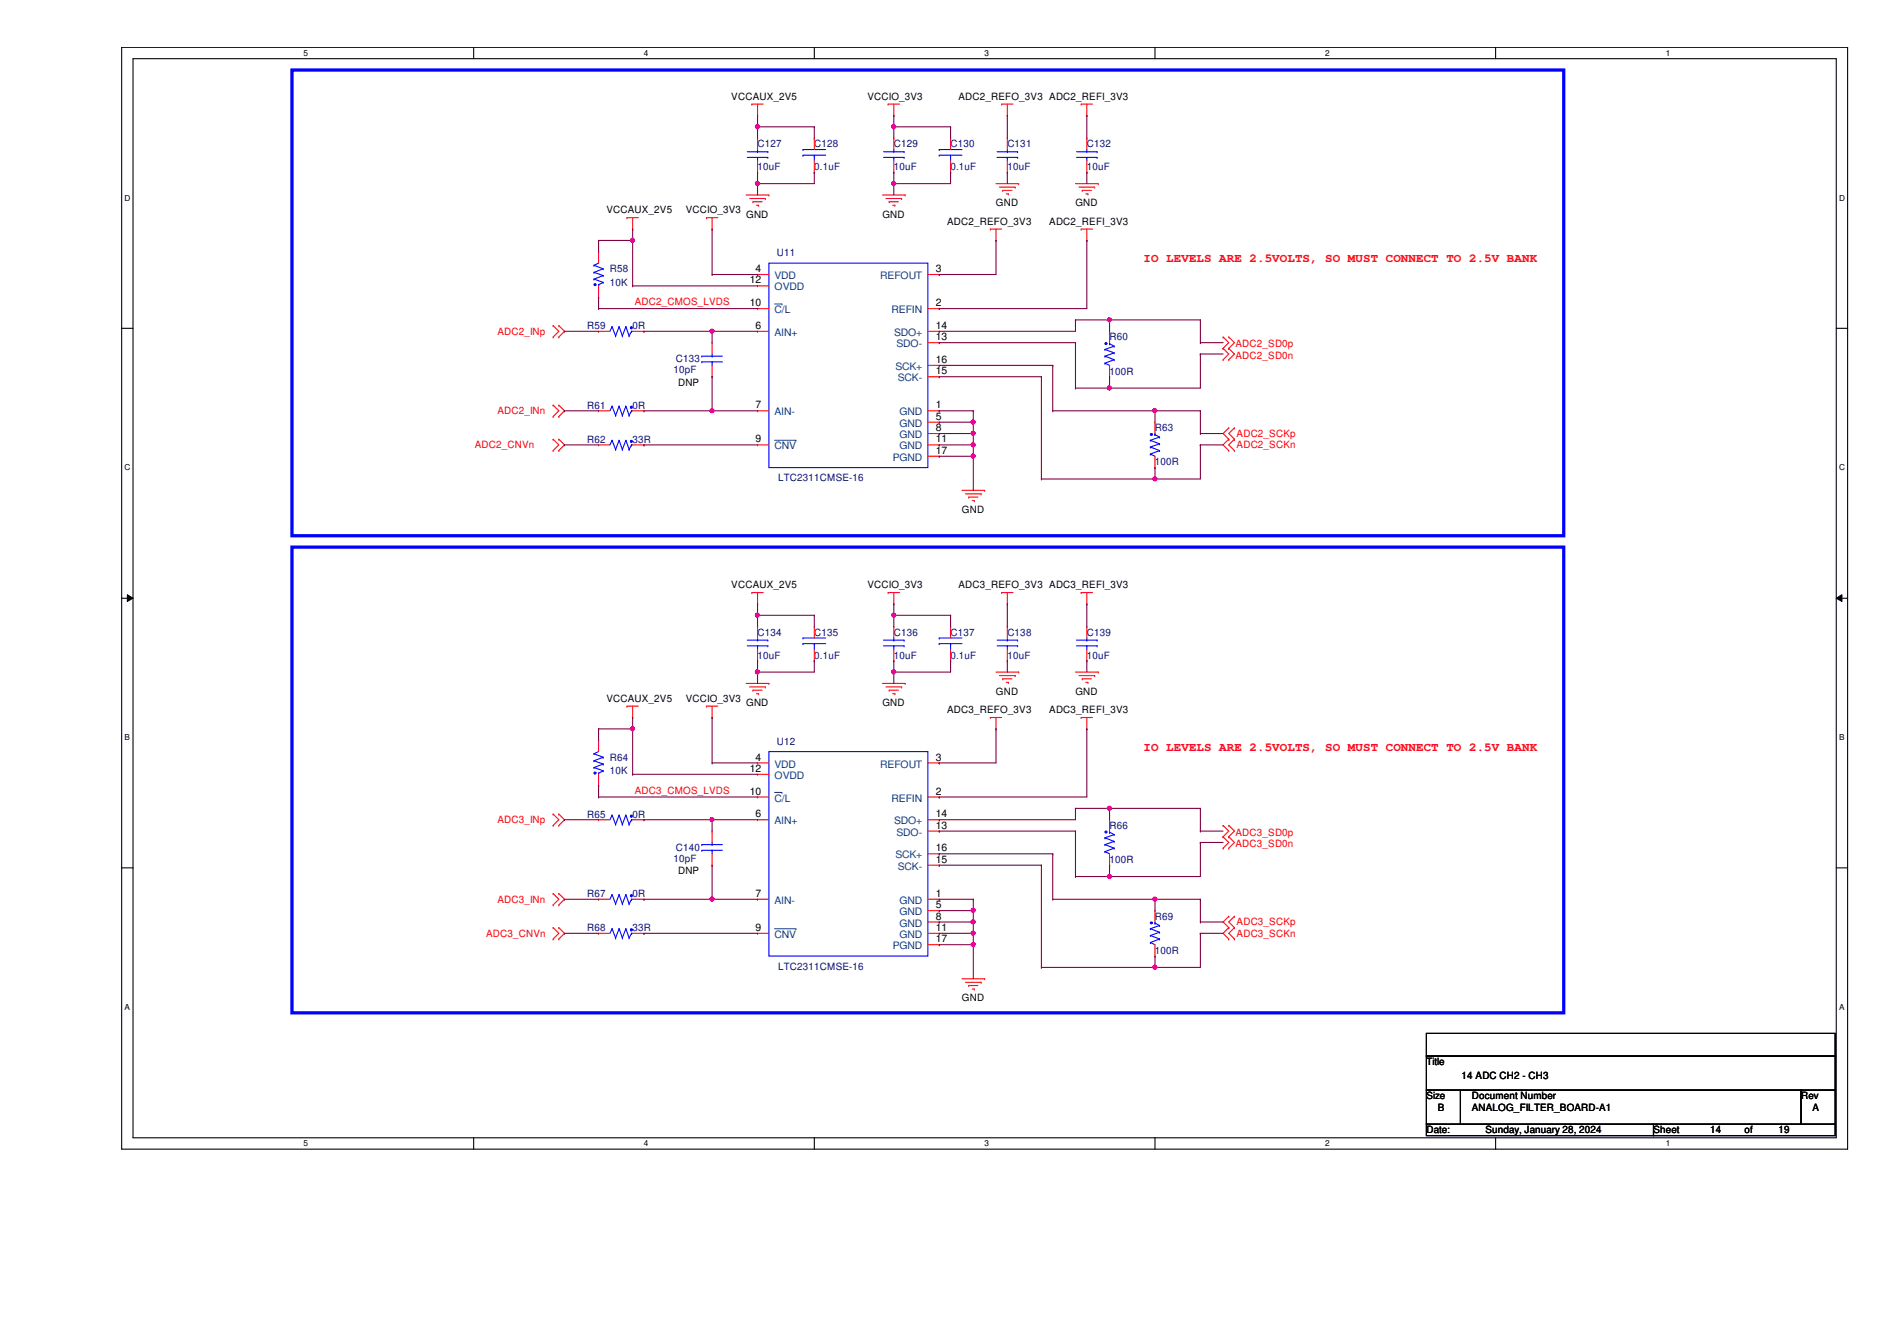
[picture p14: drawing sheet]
<svg xmlns="http://www.w3.org/2000/svg" width="297mm" height="210mm" viewBox="0 0 297 210" stroke-linecap="round" stroke-linejoin="round" font-family="sans-serif">
<defs><g id="words">
<g font-size="1.9" fill="#f00">
<text x="179.1" y="41">IO LEVELS ARE 2.5VOLTS, SO MUST CONNECT TO 2.5V BANK</text>
<text x="179.1" y="117.5">IO LEVELS ARE 2.5VOLTS, SO MUST CONNECT TO 2.5V BANK</text>
</g>
<g font-size="1.6">
<text x="114.5" y="15.6">VCCAUX_2V5</text>
<text x="135.8" y="15.6">VCCIO_3V3</text>
<text x="150.1" y="15.6">ADC2_REFO_3V3 ADC2_REFI_3V3</text>
<text x="95" y="33.4">VCCAUX_2V5</text>
<text x="107.4" y="33.4">VCCIO_3V3</text>
<text x="116.8" y="34.1">GND</text>
<text x="138.2" y="34.1">GND</text>
<text x="148.3" y="35.2">ADC2_REFO_3V3</text>
<text x="156" y="32.3">GND</text>
<text x="164.3" y="35.2">ADC2_REFI_3V3</text>
<text x="168.4" y="32.3">GND</text>
<text x="117.4" y="47.9">10</text>
<text x="117.4" y="44.4">12</text>
<text x="118.3" y="42.6">4</text>
<text x="146.5" y="47.9">2</text>
<text x="146.5" y="42.6">3</text>
<text x="118.3" y="51.5">6</text>
<text x="146.5" y="53.3">13</text>
<text x="146.5" y="51.5">14</text>
<text x="146.5" y="58.6">15</text>
<text x="146.5" y="56.8">16</text>
<text x="106.2" y="60.4">DNP</text>
<text x="118.3" y="63.9">7</text>
<text x="146.5" y="63.9">1</text>
<text x="146.5" y="65.7">5</text>
<text x="118.3" y="69.3">9</text>
<text x="146.5" y="67.5">8</text>
<text x="146.5" y="69.3">11</text>
<text x="146.5" y="71">17</text>
<text x="150.6" y="80.3">GND</text>
<text x="114.5" y="92.1">VCCAUX_2V5</text>
<text x="135.8" y="92.1">VCCIO_3V3</text>
<text x="150.1" y="92.1">ADC3_REFO_3V3 ADC3_REFI_3V3</text>
<text x="95" y="109.9">VCCAUX_2V5</text>
<text x="107.4" y="109.9">VCCIO_3V3</text>
<text x="116.8" y="110.5">GND</text>
<text x="138.2" y="110.5">GND</text>
<text x="148.3" y="111.6">ADC3_REFO_3V3</text>
<text x="156" y="108.8">GND</text>
<text x="164.3" y="111.6">ADC3_REFI_3V3</text>
<text x="168.4" y="108.8">GND</text>
<text x="118.3" y="119">4</text>
<text x="146.5" y="119">3</text>
<text x="117.4" y="124.4">10</text>
<text x="117.4" y="120.8">12</text>
<text x="146.5" y="124.4">2</text>
<text x="118.3" y="127.9">6</text>
<text x="146.5" y="129.7">13</text>
<text x="146.5" y="127.9">14</text>
<text x="106.2" y="136.9">DNP</text>
<text x="146.5" y="135">15</text>
<text x="146.5" y="133.3">16</text>
<text x="118.3" y="140.4">7</text>
<text x="146.5" y="140.4">1</text>
<text x="146.5" y="142.2">5</text>
<text x="146.5" y="143.9">8</text>
<text x="118.3" y="145.7">9</text>
<text x="146.5" y="145.7">11</text>
<text x="146.5" y="147.5">17</text>
<text x="150.6" y="156.8">GND</text>
<text x="223.4" y="166.8">Title</text>
<text x="223.4" y="172.1">Size</text>
<text x="225.1" y="173.9">B</text>
<text x="228.9" y="168.9">14 ADC CH2 - CH3</text>
<text x="230.5" y="173.9">ANALOG_FILTER_BOARD-A1</text>
<text x="230.5" y="172.1">Document Number</text>
<text x="282" y="172.1">Rev</text>
<text x="283.8" y="173.9">A</text>
<text x="223.4" y="177.4">Date:</text>
<text x="232.6" y="177.4">Sunday, January 28, 2024</text>
<text x="258.9" y="177.4">Sheet</text>
<text x="267.8" y="177.4">14</text>
<text x="273.1" y="177.4">of</text>
<text x="278.5" y="177.4">19</text>
</g>
<g font-size="1.6" fill="#000080">
<text x="118.6" y="23.1">C127</text>
<text x="127.5" y="23.1">C128</text>
<text x="140" y="23.1">C129</text>
<text x="148.8" y="23.1">C130</text>
<text x="157.7" y="23.1">C131</text>
<text x="170.2" y="23.1">C132</text>
<text x="118.6" y="26.6">10uF</text>
<text x="127.5" y="26.6">0.1uF</text>
<text x="140" y="26.6">10uF</text>
<text x="148.8" y="26.6">0.1uF</text>
<text x="157.7" y="26.6">10uF</text>
<text x="170.2" y="26.6">10uF</text>
<text x="121.6" y="40.1">U11</text>
<text x="95.5" y="42.6">R58</text>
<text x="95.5" y="44.7">10K</text>
<text x="91.9" y="51.5">R59</text>
<text x="99.1" y="51.5">0R</text>
<text x="173.7" y="53.3">R60</text>
<text x="105.5" y="58.5">10pF</text>
<text x="105.8" y="56.7">C133</text>
<text x="173.7" y="58.6">100R</text>
<text x="91.9" y="64">R61</text>
<text x="99.1" y="64">0R</text>
<text x="91.9" y="69.3">R62</text>
<text x="99.1" y="69.3">33R</text>
<text x="180.8" y="67.5">R63</text>
<text x="121.8" y="75.4">LTC2311CMSE-16</text>
<text x="180.8" y="72.9">100R</text>
<text x="118.6" y="99.5">C134</text>
<text x="127.5" y="99.5">C135</text>
<text x="140" y="99.5">C136</text>
<text x="148.8" y="99.5">C137</text>
<text x="157.7" y="99.5">C138</text>
<text x="170.2" y="99.5">C139</text>
<text x="118.6" y="103.1">10uF</text>
<text x="127.5" y="103.1">0.1uF</text>
<text x="140" y="103.1">10uF</text>
<text x="148.8" y="103.1">0.1uF</text>
<text x="157.7" y="103.1">10uF</text>
<text x="170.2" y="103.1">10uF</text>
<text x="95.5" y="119.1">R64</text>
<text x="121.6" y="116.6">U12</text>
<text x="95.5" y="121.2">10K</text>
<text x="91.9" y="128">R65</text>
<text x="99.1" y="128">0R</text>
<text x="173.7" y="129.8">R66</text>
<text x="105.5" y="134.9">10pF</text>
<text x="105.8" y="133.1">C140</text>
<text x="173.7" y="135.1">100R</text>
<text x="91.9" y="140.4">R67</text>
<text x="99.1" y="140.4">0R</text>
<text x="180.8" y="144">R69</text>
<text x="91.9" y="145.8">R68</text>
<text x="99.1" y="145.8">33R</text>
<text x="180.8" y="149.3">100R</text>
<text x="121.8" y="151.8">LTC2311CMSE-16</text>
</g>
<g font-size="1.6" fill="#f00">
<text x="99.4" y="47.8">ADC2_CMOS_LVDS</text>
<text x="77.9" y="52.4">ADC2_INp</text>
<text x="193.5" y="54.4">ADC2_SD0p</text>
<text x="193.5" y="56.1">ADC2_SD0n</text>
<text x="77.9" y="64.9">ADC2_INn</text>
<text x="74.3" y="70.2">ADC2_CNVn</text>
<text x="193.6" y="68.4">ADC2_SCKp</text>
<text x="193.6" y="70.2">ADC2_SCKn</text>
<text x="99.4" y="124.2">ADC3_CMOS_LVDS</text>
<text x="77.9" y="128.9">ADC3_INp</text>
<text x="193.5" y="130.8">ADC3_SD0p</text>
<text x="193.5" y="132.6">ADC3_SD0n</text>
<text x="77.9" y="141.3">ADC3_INn</text>
<text x="76.1" y="146.6">ADC3_CNVn</text>
<text x="193.6" y="144.9">ADC3_SCKp</text>
<text x="193.6" y="146.6">ADC3_SCKn</text>
</g>
<g font-size="1.6" fill="#004080">
<text x="121.3" y="43.7">VDD</text>
<text x="121.3" y="45.5">OVDD</text>
<text x="137.8" y="43.7">REFOUT</text>
<text x="121.3" y="52.6">AIN+</text>
<text x="121.3" y="49">C/L</text>
<text x="139.6" y="49">REFIN</text>
<text x="140" y="52.6">SDO+</text>
<text x="140.2" y="57.9">SCK+</text>
<text x="140.4" y="54.4">SDO-</text>
<text x="140.6" y="59.7">SCK-</text>
<text x="121.3" y="65">AIN-</text>
<text x="140.8" y="65">GND</text>
<text x="121.3" y="70.4">CNV</text>
<text x="140.8" y="66.8">GND</text>
<text x="140.8" y="68.6">GND</text>
<text x="140.8" y="70.4">GND</text>
<text x="139.8" y="72.1">PGND</text>
<text x="121.3" y="120.1">VDD</text>
<text x="121.3" y="125.5">C/L</text>
<text x="121.3" y="121.9">OVDD</text>
<text x="137.8" y="120.1">REFOUT</text>
<text x="139.6" y="125.5">REFIN</text>
<text x="121.3" y="129">AIN+</text>
<text x="140" y="129">SDO+</text>
<text x="140.4" y="130.8">SDO-</text>
<text x="140.2" y="134.4">SCK+</text>
<text x="140.6" y="136.1">SCK-</text>
<text x="121.3" y="141.5">AIN-</text>
<text x="140.8" y="141.5">GND</text>
<text x="140.8" y="143.3">GND</text>
<text x="121.3" y="146.8">CNV</text>
<text x="139.8" y="148.6">PGND</text>
<text x="140.8" y="145">GND</text>
<text x="140.8" y="146.8">GND</text>
</g>
<g font-size="1.3">
<text x="47.5" y="8.7">5</text>
<text x="100.8" y="8.7">4</text>
<text x="154.2" y="8.7">3</text>
<text x="207.5" y="8.7">2</text>
<text x="260.9" y="8.7">1</text>
<text x="19.5" y="31.4">D</text>
<text x="288" y="31.4">D</text>
<text x="19.5" y="73.6">C</text>
<text x="288" y="73.6">C</text>
<text x="19.5" y="115.9">B</text>
<text x="288" y="115.9">B</text>
<text x="19.5" y="158.1">A</text>
<text x="288" y="158.1">A</text>
<text x="47.5" y="179.4">5</text>
<text x="100.8" y="179.4">4</text>
<text x="154.2" y="179.4">3</text>
<text x="207.5" y="179.4">2</text>
<text x="260.9" y="179.4">1</text>
</g>
</g></defs>
<path d="M19.1 7.4h270.2v172.5h-270.2zM20.8 9.2h266.7v168.9h-266.7z" fill="none" stroke="#000" stroke-width=".17"/>
<g fill="#fff">
<path d="M47.5 7.6h.7v1.4h-.7z"/>
<path d="M47.5 178.3h.7v1.4h-.7z"/>
</g>
<path d="M74.2 7.4v1.8M74.2 178.1v1.8" fill="none" stroke="#000" stroke-width=".17"/>
<g fill="#fff">
<path d="M100.8 7.6h.7v1.4h-.7z"/>
<path d="M100.8 178.3h.7v1.4h-.7z"/>
</g>
<path d="M127.5 7.4v1.8M127.5 178.1v1.8" fill="none" stroke="#000" stroke-width=".17"/>
<g fill="#fff">
<path d="M154.2 7.6h.7v1.4h-.7z"/>
<path d="M154.2 178.3h.7v1.4h-.7z"/>
</g>
<path d="M180.8 7.4v1.8M180.8 178.1v1.8" fill="none" stroke="#000" stroke-width=".17"/>
<g fill="#fff">
<path d="M207.5 7.6h.7v1.4h-.7z"/>
<path d="M207.5 178.3h.7v1.4h-.7z"/>
</g>
<path d="M234.2 7.4v1.8M234.2 178.1v1.8" fill="none" stroke="#000" stroke-width=".17"/>
<g fill="#fff">
<path d="M260.9 7.6h.6v1.4h-.6z"/>
<path d="M260.9 178.3h.6v1.4h-.6z"/>
<path d="M19.5 30.3h.9v1.4h-.9z"/>
<path d="M288 30.3h.9v1.4h-.9z"/>
<path d="M19.5 72.5h.9v1.4h-.9z"/>
<path d="M288 72.5h.9v1.4h-.9z"/>
</g>
<path d="M19.1 51.4h1.7M287.5 51.4h1.8" fill="none" stroke="#000" stroke-width=".17"/>
<g fill="#fff">
<path d="M19.5 114.7h.8v1.4h-.8z"/>
<path d="M288 114.7h.8v1.4h-.8z"/>
</g>
<path d="M19.1 93.6h1.7M287.5 93.6h1.8" fill="none" stroke="#000" stroke-width=".17"/>
<path d="M19.9 93.1l.9 .5-.9 .5zM287.5 93.6l.9-.5v1z" fill="#000"/>
<path d="M19.9 93.1l.9 .5-.9 .5zM287.5 93.6l.9-.5v1z" fill="none" stroke="#000" stroke-width=".16"/>
<g fill="#fff">
<path d="M19.5 156.9h.8v1.4h-.8z"/>
<path d="M288 156.9h.8v1.4h-.8z"/>
</g>
<path d="M19.1 135.8h1.7M287.5 135.8h1.8M223.4 161.8h64v3.5h-64zM223.4 165.3h64v5.3h-64zM223.4 170.6h5.3v5.4h-5.3zM223.4 176h35.5v1.8h-35.5zM228.7 170.6h53.3v5.4h-53.3zM258.9 176h28.5v1.8h-28.5zM282 170.6h5.4v5.4h-5.4z" fill="none" stroke="#000" stroke-width=".17"/>
<path d="M45.7 11h199.2v72.9h-199.2zM45.7 85.6h199.2v72.9h-199.2z" fill="none" stroke="#00f" stroke-width=".51"/>
<g fill="none" stroke="#f00" stroke-width=".17">
<path d="M117.7 16.3h.1M117.7 16.3h1.8M118.6 18.1h.1M118.6 16.3v1.8M139.1 16.3h.1M139.1 16.3h1.7M140 18.1h.1M140 16.3v1.8M156.8 16.3h.1M156.8 16.3h1.8M157.7 18.1h.1M157.7 16.3v1.8"/>
<path d="M169.3 16.3h.1M169.3 16.3h1.8M170.2 18.1h.1M170.2 16.3v1.8M98.2 34.1h.1M98.2 34.1h1.7M99.1 35.9h.1M99.1 34.1v1.8M110.6 34.1h.1M110.6 34.1h1.8M111.5 35.9h.1M111.5 34.1v1.8"/>
<path d="M116.8 30.5h3.6M117.4 31.1h2.4M117.9 31.6h.1M117.9 31.6h1.4M118.4 32.1h.4M118.8 32.1h.1M119.8 31.1h.1M120.4 30.5h.1M138.2 30.5h3.5M138.7 31.1h2.5M139.2 31.6h.1M139.2 31.6h1.5"/>
<path d="M139.8 32.1h.3M140.1 32.1h.1M141.2 31.1h.1M141.7 30.5h.1M155.1 35.9h.1M155.1 35.9h1.7M156 37.6h.1M156 28.7h3.5M156 35.9v1.7M156.5 29.3h2.5M157 29.8h.1M157 29.8h1.5"/>
<path d="M157.6 30.4h.3M157.9 30.4h.1M159 29.3h.1M159.5 28.7h.1M168.4 28.7h3.6M169 29.3h2.4M169.3 35.9h.1M169.3 35.9h1.8M169.5 29.8h.1M169.5 29.8h1.4M170 30.4h.3M170.2 37.6h.1"/>
<path d="M170.2 35.9v1.7M170.3 30.4h.1M171.4 29.3h.1M172 28.7h.1M86.6 52.7h.1M86.6 51h.1M86.6 51l.9 .9-.9 .8M87.5 51h.1M87.5 52.7h.1M87.5 51l.9 .9-.9 .8M191.5 52.7h.1M191.5 54.5h.1"/>
<path d="M191.5 56.3h.1M191.5 52.7l.9 .9-.9 .9M191.5 54.5l.9 .9-.9 .9M192.4 52.7h.1M192.4 54.5h.1M192.4 56.3h.1M192.4 52.7l.9 .9-.9 .9M192.4 54.5l.9 .9-.9 .9M86.6 65.2h.1M86.6 63.4h.1M86.6 70.5h.1M86.6 68.7h.1"/>
<path d="M86.6 63.4l.9 .9-.9 .9M86.6 68.7l.9 .9-.9 .9M87.5 63.4h.1M87.5 65.2h.1M87.5 68.7h.1M87.5 70.5h.1M87.5 63.4l.9 .9-.9 .9M87.5 68.7l.9 .9-.9 .9M150.6 76.7h3.6M151.2 77.3h2.4M151.7 77.8h.1M151.7 77.8h1.4"/>
<path d="M152.2 78.4h.4M152.6 78.4h.1M153.6 77.3h.1M154.2 76.7h.1M192.4 67h.1M192.4 68.7h.1M192.4 70.5h.1M192.4 67l-.9 .9 .9 .8M192.4 68.7l-.9 .9 .9 .9M193.3 68.7h.1M193.3 67h.1M193.3 70.5h.1"/>
<path d="M193.3 67l-.9 .9 .9 .8M193.3 68.7l-.9 .9 .9 .9M117.7 92.8h.1M117.7 92.8h1.8M118.6 94.5h.1M118.6 92.8v1.7M139.1 92.8h.1M139.1 92.8h1.7M140 94.5h.1M140 92.8v1.7M156.8 92.8h.1M156.8 92.8h1.8"/>
<path d="M157.7 94.5h.1M157.7 92.8v1.7M169.3 92.8h.1M169.3 92.8h1.8M170.2 94.5h.1M170.2 92.8v1.7M98.2 110.5h.1M98.2 110.5h1.7M99.1 112.3h.1M99.1 110.5v1.8M110.6 110.5h.1M110.6 110.5h1.8"/>
<path d="M111.5 112.3h.1M111.5 110.5v1.8M116.8 107h3.6M117.4 107.5h2.4M117.9 108h.1M117.9 108h1.4M118.4 108.6h.4M118.8 108.6h.1M119.8 107.5h.1M120.4 107h.1M138.2 107h3.5M138.7 107.5h2.5"/>
<path d="M139.2 108h.1M139.2 108h1.5M139.8 108.6h.3M140.1 108.6h.1M141.2 107.5h.1M141.7 107h.1M155.1 112.3h.1M155.1 112.3h1.7M156 114.1h.1M156 112.3v1.8M156 105.2h3.5M156.5 105.7h2.5"/>
<path d="M157 106.3h.1M157 106.3h1.5M157.6 106.8h.3M157.9 106.8h.1M159 105.7h.1M159.5 105.2h.1M168.4 105.2h3.6M169 105.7h2.4M169.3 112.3h.1M169.3 112.3h1.8M169.5 106.3h.1M169.5 106.3h1.4"/>
<path d="M170 106.8h.3M170.2 114.1h.1M170.2 112.3v1.8M170.3 106.8h.1M171.4 105.7h.1M172 105.2h.1M86.6 129.2h.1M86.6 127.4h.1M86.6 139.9h.1M86.6 127.4l.9 .9-.9 .9M86.6 139.9l.9 .9-.9 .8M87.5 127.4h.1"/>
<path d="M87.5 129.2h.1M87.5 139.9h.1M87.5 127.4l.9 .9-.9 .9M87.5 139.9l.9 .9-.9 .8M191.5 129.2h.1M191.5 131h.1M191.5 132.8h.1M191.5 129.2l.9 .9-.9 .9M191.5 131l.9 .9-.9 .9M192.4 129.2h.1M192.4 131h.1M192.4 132.8h.1"/>
<path d="M192.4 129.2l.9 .9-.9 .9M192.4 131l.9 .9-.9 .9M86.6 141.6h.1M86.6 147h.1M86.6 145.2h.1M86.6 145.2l.9 .9-.9 .9M87.5 141.6h.1M87.5 145.2h.1M87.5 147h.1M87.5 145.2l.9 .9-.9 .9M150.6 153.2h3.6M151.2 153.8h2.4"/>
<path d="M151.7 154.3h.1M151.7 154.3h1.4M152.2 154.8h.4M152.6 154.8h.1M153.6 153.8h.1M154.2 153.2h.1M192.4 143.4h.1M192.4 145.2h.1M192.4 147h.1M192.4 143.4l-.9 .9 .9 .9M192.4 145.2l-.9 .9 .9 .9M193.3 145.2h.1"/>
<path d="M193.3 143.4h.1M193.3 147h.1M193.3 143.4l-.9 .9 .9 .9M193.3 145.2l-.9 .9 .9 .9"/>
</g>
<g fill="none" stroke="#00f" stroke-width=".17">
<path d="M173 133.3h.1M173 132.2h.1M173 131.1h.1M173 133.3l.7 .3M173 132.2l1.5 .6M173 131.1l1.5 .6M173.7 130.3h.1M173.7 130.1v.2M173.7 130.3l.8 .3M174.5 132.8h.1M174.5 131.7h.1M174.5 130.6h.1"/>
<path d="M174.5 132.8l-1.5 .5M174.5 131.7l-1.5 .5M174.5 130.6l-1.5 .5"/>
</g>
<path d="M173.1 130.1h.2v.2h-.2z" fill-rule="evenodd" fill="#00f"/>
<g fill="none" stroke="#00f" stroke-width=".17">
<path d="M173.1 130.1h.2v.2h-.2zM180.1 147.5h.1M180.1 146.4h.1M180.1 145.4h.1M180.1 147.5l.7 .4M180.1 146.4l1.5 .6M180.1 145.4l1.5 .5M180.8 144.5h.1M180.8 144.3v.2M180.8 144.5l.8 .4M181.6 147h.1M181.6 145.9h.1"/>
<path d="M181.6 144.9h.1M181.6 147l-1.5 .5M181.6 145.9l-1.5 .5M181.6 144.9l-1.5 .5"/>
</g>
<path d="M173.7 128.3h.1M173.7 135.4h.1M173.7 128.3v1.8M173.7 133.6v1.8" fill="none" stroke="#f00" stroke-width=".17"/>
<path d="M180.2 144.3h.2v.3h-.2z" fill-rule="evenodd" fill="#00f"/>
<g fill="none" stroke="#00f" stroke-width=".17">
<path d="M118.6 99.9v.3M125.7 99.9h.1M125.7 99.9h3.6M93 118h.1M93 119.1h.1M93 118l1.4 .5M93 119.1l1.4 .5M93.7 117.6l-.7 .4M94.4 118.5h.1M94.4 119.6h.1M94.4 118.5l-1.4 .6M94.4 119.6l-1.4 .5"/>
<path d="M117 101.1h3.2M117 100.2h3.2M118.6 100.2h.1M118.6 101.1h.1M118.6 101.1v.5M120.2 101.1h.1M120.2 100.2h.1M125.7 100.8h.1M125.7 100.8h3.6M127.5 100.8h.1M127.5 100.8v.8M93 120.1h.1"/>
<path d="M93 120.1l1.4 .5M93.7 121h.1M93.7 121v.2M94.4 120.6h.1M94.4 120.6l-.7 .4M180.2 144.3h.2v.3h-.2z"/>
</g>
<path d="M118.6 98.1h.1M118.6 98.1v1.8M127.5 98.1h.1M127.5 98.1v1.8M118.6 103.4h.1M118.6 101.6v1.8M127.5 103.4h.1M127.5 101.6v1.8M180.8 142.5h.1M180.8 149.6h.1M180.8 142.5v1.8M180.8 147.9v1.7" fill="none" stroke="#f00" stroke-width=".17"/>
<path d="M93 120.9h.3v.2h-.3z" fill-rule="evenodd" fill="#00f"/>
<g fill="none" stroke="#00f" stroke-width=".17">
<path d="M95.8 68.9h.1M95.8 68.9l-.3 .7M95.8 68.9l.6 1.5M96.4 70.4h.1M96.9 68.9h.1M96.9 68.9l-.5 1.5M96.9 68.9l.6 1.5M97.5 70.4h.1M98 68.9h.1M98 68.9l-.5 1.5M98 68.9l.5 1.5M98.5 70.4h.1"/>
<path d="M98.9 69.6h.1M98.9 69.6h.2M98.9 69.6l-.4 .8M93 120.9h.3v.2h-.3z"/>
</g>
<path d="M93.7 115.9h.1M93.7 115.9v1.7M93.7 123h.1M93.7 121.2v1.8" fill="none" stroke="#f00" stroke-width=".17"/>
<path d="M98.8 69h.2v.2h-.2z" fill-rule="evenodd" fill="#00f"/>
<g fill="none" stroke="#00f" stroke-width=".17">
<path d="M173 56.9h.1M173 55.8h.1M173 54.7h.1M173 56.9l.7 .3M173 55.8l1.5 .5M173 54.7l1.5 .5M173.7 53.8h.1M173.7 53.6v.2M173.7 53.8l.8 .4M174.5 56.3h.1M174.5 55.2h.1M174.5 54.2h.1"/>
<path d="M174.5 56.3l-1.5 .6M174.5 55.2l-1.5 .6M174.5 54.2l-1.5 .5M98.8 69h.2v.2h-.2zM140 99.9v.3M138.3 101.1h3.3M138.3 100.2h3.3M140 100.2h.1M140 101.1h.1M140 101.1v.5M141.6 101.1h.1M141.6 100.2h.1"/>
<path d="M109.9 133.1h.1M109.9 132.2h.1M109.9 133.1h3.2M109.9 132.2h3.2M111.5 132.2h.1M111.5 133.1h.1M111.5 131.9v.3M111.5 133.1v.5"/>
</g>
<path d="M93.7 69.6h.1M93.7 69.6h1.8M99.1 69.6h1.7M100.8 69.6h.1M140 98.1h.1M140 98.1v1.8M140 103.4h.1M140 101.6v1.8M111.5 130.1h.1M111.5 135.4h.1M111.5 130.1v1.8M111.5 133.6v1.8" fill="none" stroke="#f00" stroke-width=".17"/>
<path d="M173.1 53.7h.2v.2h-.2z" fill-rule="evenodd" fill="#00f"/>
<g fill="none" stroke="#00f" stroke-width=".17">
<path d="M173.1 53.7h.2v.2h-.2zM180.1 71.1h.1M180.1 70h.1M180.1 68.9h.1M180.1 71.1l.7 .3M180.1 70l1.5 .5M180.1 68.9l1.5 .6M180.8 68h.1M180.8 67.9v.1M180.8 68l.8 .4M181.6 70.5h.1M181.6 69.5h.1"/>
<path d="M181.6 68.4h.1M181.6 70.5l-1.5 .6M181.6 69.5l-1.5 .5M181.6 68.4l-1.5 .5M147.1 99.9h.1M147.1 99.9h3.5M147.1 100.8h.1M147.1 100.8h3.5M148.8 100.8h.1M148.8 100.8v.8"/>
</g>
<path d="M173.7 51.9h.1M173.7 59h.1M173.7 51.9v1.7M173.7 57.2v1.8M148.8 98.1h.1M148.8 98.1v1.8M148.8 103.4h.1M148.8 101.6v1.8" fill="none" stroke="#f00" stroke-width=".17"/>
<path d="M180.2 67.9h.2v.2h-.2z" fill-rule="evenodd" fill="#00f"/>
<g fill="none" stroke="#00f" stroke-width=".17">
<path d="M117 24.6h3.2M117 23.7h3.2M118.6 23.7h.1M118.6 24.6h.1M118.6 23.4v.3M118.6 24.6v.6M120.2 24.6h.1M120.2 23.7h.1M125.7 23.4h.1M125.7 24.3h.1M125.7 23.4h3.6M125.7 24.3h3.6"/>
<path d="M127.5 24.3h.1M127.5 24.3v.9M93 41.5h.1M93 42.6h.1M93 43.7h.1M93 41.5l1.4 .6M93 42.6l1.4 .5M93 43.7l1.4 .5M93.7 44.6h.1M93.7 44.6v.1M93.7 41.2l-.7 .3M94.4 42.1h.1"/>
<path d="M94.4 43.1h.1M94.4 44.2h.1M94.4 42.1l-1.4 .5M94.4 43.1l-1.4 .6M94.4 44.2l-.7 .4M180.2 67.9h.2v.2h-.2zM157.7 99.9v.3M120.4 117.6h24.9v32h-24.9zM156.1 101.1h3.2M156.1 100.2h3.2M157.7 100.2h.1M157.7 101.1h.1"/>
<path d="M157.7 101.1v.5M159.3 101.1h.1M159.3 100.2h.1"/>
</g>
<g fill="none" stroke="#f00" stroke-width=".17">
<path d="M118.6 21.6h.1M118.6 27h.1M118.6 21.6v1.8M118.6 25.2v1.8M127.5 21.6h.1M127.5 27h.1M127.5 21.6v1.8M127.5 25.2v1.8M180.8 66.1h.1M180.8 73.2h.1M180.8 66.1v1.8M180.8 71.4v1.8"/>
<path d="M157.7 98.1h.1M157.7 98.1v1.8M118.6 119.4h.1M118.6 119.4h1.8M145.3 119.4h1.8M147.1 119.4h.1M157.7 103.4h.1M157.7 101.6v1.8M118.6 128.3h.1M118.6 124.8h.1M118.6 121.2h.1M118.6 124.8h1.8"/>
<path d="M118.6 128.3h1.8M118.6 121.2h1.8M145.3 124.8h1.8M145.3 128.3h1.8M145.3 130.1h1.8M145.3 135.4h1.8M145.3 133.6h1.8M147.1 124.8h.1M147.1 130.1h.1M147.1 128.3h.1M147.1 135.4h.1M147.1 133.6h.1"/>
<path d="M118.6 140.8h.1M118.6 146.1h.1M118.6 140.8h1.8M118.6 146.1h1.8M145.3 140.8h1.8M145.3 142.5h1.8M145.3 144.3h1.8M145.3 146.1h1.8M145.3 147.9h1.8M147.1 140.8h.1M147.1 142.5h.1M147.1 144.3h.1"/>
<path d="M147.1 146.1h.1M147.1 147.9h.1"/>
</g>
<path d="M121.3 124h1.1M122.4 124h.1M121.3 145.4h3.3M124.6 145.4h.1" fill="none" stroke="#004080" stroke-width=".16"/>
<path d="M93 44.4h.3v.3h-.3z" fill-rule="evenodd" fill="#00f"/>
<g fill="none" stroke="#00f" stroke-width=".17">
<path d="M138.3 24.6h3.3M138.3 23.7h3.3M140 23.7h.1M140 24.6h.1M140 23.4v.3M140 24.6v.6M141.6 24.6h.1M141.6 23.7h.1M93 44.4h.3v.3h-.3zM109.9 56.6h.1M109.9 55.8h.1M109.9 56.6h3.2"/>
<path d="M109.9 55.8h3.2M111.5 55.8h.1M111.5 56.6h.1M111.5 55.4v.4M111.5 56.6v.6M170.2 99.9v.3M168.6 101.1h3.2M168.6 100.2h3.2M170.2 100.2h.1M170.2 101.1h.1M170.2 101.1v.5M171.8 101.1h.1"/>
<path d="M171.8 100.2h.1M95.8 140h.1M95.8 140l-.3 .8M95.8 140l.6 1.5M96.4 141.5h.1M96.9 140h.1M96.9 140l-.5 1.5M96.9 140l.6 1.5M97.5 141.5h.1M98 140h.1M98 140l-.5 1.5M98 140l.5 1.5"/>
<path d="M98.5 141.5h.1M98.9 140.8h.1M98.9 140.8h.2M98.9 140.8l-.4 .7"/>
</g>
<g fill="none" stroke="#f00" stroke-width=".17">
<path d="M93.7 39.4h.1M93.7 39.4v1.8M140 21.6h.1M140 27h.1M140 21.6v1.8M140 25.2v1.8M93.7 46.5h.1M93.7 44.7v1.8M111.5 53.6h.1M111.5 59h.1M111.5 53.6v1.8M111.5 57.2v1.8"/>
<path d="M170.2 98.1h.1M170.2 98.1v1.8M170.2 103.4h.1M170.2 101.6v1.8"/>
</g>
<path d="M98.8 140.1h.2v.2h-.2z" fill-rule="evenodd" fill="#00f"/>
<g fill="none" stroke="#00f" stroke-width=".17">
<path d="M147.1 23.4h.1M147.1 24.3h.1M147.1 23.4h3.5M147.1 24.3h3.5M148.8 24.3h.1M148.8 24.3v.9M156.1 24.6h3.2M156.1 23.7h3.2M157.7 23.7h.1M157.7 24.6h.1M157.7 23.4v.3M157.7 24.6v.6"/>
<path d="M159.3 24.6h.1M159.3 23.7h.1M120.4 41.2h24.9v32h-24.9zM95.8 127.6h.1M95.8 127.6l-.3 .7M95.8 127.6l.6 1.4M96.4 129h.1M96.9 127.6h.1M96.9 127.6l-.5 1.4M96.9 127.6l.6 1.4M97.5 129h.1M98 127.6h.1"/>
<path d="M98 127.6l-.5 1.4M98 127.6l.5 1.4M98.5 129h.1M98.9 128.3h.1M98.9 128.3h.2M98.9 128.3l-.4 .7M98.8 140.1h.2v.2h-.2z"/>
</g>
<g fill="none" stroke="#f00" stroke-width=".17">
<path d="M148.8 21.6h.1M148.8 27h.1M148.8 21.6v1.8M148.8 25.2v1.8M157.7 21.6h.1M157.7 27h.1M157.7 21.6v1.8M157.7 25.2v1.8M118.6 43h.1M118.6 51.9h.1M118.6 48.3h.1M118.6 44.7h.1"/>
<path d="M118.6 48.3h1.8M118.6 43h1.8M118.6 51.9h1.8M118.6 44.7h1.8M145.3 48.3h1.8M145.3 43h1.8M145.3 51.9h1.8M145.3 53.6h1.8M145.3 59h1.8M145.3 57.2h1.8M147.1 48.3h.1M147.1 43h.1"/>
<path d="M147.1 53.6h.1M147.1 51.9h.1M147.1 59h.1M147.1 57.2h.1M118.6 64.3h.1M118.6 69.6h.1M118.6 64.3h1.8M118.6 69.6h1.8M145.3 64.3h1.8M145.3 66.1h1.8M145.3 67.9h1.8M145.3 69.6h1.8"/>
<path d="M145.3 71.4h1.8M147.1 64.3h.1M147.1 66.1h.1M147.1 67.9h.1M147.1 69.6h.1M147.1 71.4h.1M93.7 140.8h.1M93.7 140.8h1.8M99.1 140.8h1.7M100.8 140.8h.1"/>
</g>
<path d="M121.3 47.6h1.1M122.4 47.6h.1M121.3 68.9h3.3M124.6 68.9h.1" fill="none" stroke="#004080" stroke-width=".16"/>
<path d="M98.8 127.6h.2v.3h-.2z" fill-rule="evenodd" fill="#00f"/>
<g fill="none" stroke="#00f" stroke-width=".17">
<path d="M168.6 24.6h3.2M168.6 23.7h3.2M170.2 23.7h.1M170.2 24.6h.1M170.2 23.4v.3M170.2 24.6v.6M171.8 24.6h.1M171.8 23.7h.1M95.8 63.6h.1M95.8 63.6l-.3 .7M95.8 63.6l.6 1.4M96.4 65h.1"/>
<path d="M96.9 63.6h.1M96.9 63.6l-.5 1.4M96.9 63.6l.6 1.4M97.5 65h.1M98 63.6h.1M98 63.6l-.5 1.4M98 63.6l.5 1.4M98.5 65h.1M98.9 64.3h.1M98.9 64.3h.2M98.9 64.3l-.4 .7M98.8 127.6h.2v.3h-.2z"/>
</g>
<path d="M170.2 21.6h.1M170.2 27h.1M170.2 21.6v1.8M170.2 25.2v1.8M93.7 128.3h.1M93.7 128.3h1.8M99.1 128.3h1.7M100.8 128.3h.1" fill="none" stroke="#f00" stroke-width=".17"/>
<path d="M98.8 63.6h.2v.3h-.2z" fill-rule="evenodd" fill="#00f"/>
<g fill="none" stroke="#00f" stroke-width=".17">
<path d="M98.8 63.6h.2v.3h-.2zM95.8 145.4h.1M95.8 145.4l-.3 .7M95.8 145.4l.6 1.4M96.4 146.8h.1M96.9 145.4h.1M96.9 145.4l-.5 1.4M96.9 145.4l.6 1.4M97.5 146.8h.1M98 145.4h.1M98 145.4l-.5 1.4M98 145.4l.5 1.4"/>
<path d="M98.5 146.8h.1M98.9 146.1h.1M98.9 146.1h.2M98.9 146.1l-.4 .7"/>
</g>
<path d="M93.7 64.3h.1M93.7 64.3h1.8M99.1 64.3h1.7M100.8 64.3h.1" fill="none" stroke="#f00" stroke-width=".17"/>
<path d="M98.8 145.4h.2v.3h-.2z" fill-rule="evenodd" fill="#00f"/>
<g fill="none" stroke="#00f" stroke-width=".17">
<path d="M95.8 51.1h.1M95.8 51.1l-.3 .8M95.8 51.1l.6 1.5M96.4 52.6h.1M96.9 51.1h.1M96.9 51.1l-.5 1.5M96.9 51.1l.6 1.5M97.5 52.6h.1M98 51.1h.1M98 51.1l-.5 1.5M98 51.1l.5 1.5M98.5 52.6h.1"/>
<path d="M98.9 51.9h.1M98.9 51.9h.2M98.9 51.9l-.4 .7M98.8 145.4h.2v.3h-.2z"/>
</g>
<path d="M93.7 146.1h.1M93.7 146.1h1.8M99.1 146.1h1.7M100.8 146.1h.1" fill="none" stroke="#f00" stroke-width=".17"/>
<path d="M98.8 51.2h.2v.2h-.2z" fill-rule="evenodd" fill="#00f"/>
<path d="M98.8 51.2h.2v.2h-.2z" fill="none" stroke="#00f" stroke-width=".17"/>
<path d="M93.7 51.9h.1M93.7 51.9h1.8M99.1 51.9h1.7M100.8 51.9h.1" fill="none" stroke="#f00" stroke-width=".17"/>
<path d="M118.6 18.1h.1M118.6 19.9h.1M118.6 18.1v1.8M118.6 19.9h8.9M140 18.1h.1M140 18.1v1.8M157.7 18.1h.1M157.7 18.1v3.5M170.2 18.1h.1M170.2 18.1v3.5" fill="none" stroke="#800040" stroke-width=".17"/>
<circle cx="118.6" cy="19.8" r=".32" fill="#f0f"/>
<circle cx="118.6" cy="19.8" r=".32" fill="none" stroke="#f0f" stroke-width=".17"/>
<path d="M118.6 19.9h.1M118.6 19.9v1.7M127.5 19.9h.1M127.5 19.9v1.7M140 19.9h.1M140 19.9v1.7" fill="none" stroke="#800040" stroke-width=".17"/>
<circle cx="139.9" cy="19.8" r=".32" fill="#f0f"/>
<circle cx="139.9" cy="19.8" r=".32" fill="none" stroke="#f0f" stroke-width=".17"/>
<path d="M140 19.9h.1M140 19.9h8.8M148.8 19.9h.1M148.8 19.9v1.7M118.6 27h.1M118.6 27v1.7M127.5 27h.1M127.5 27v1.7M140 27h.1M140 27v1.7" fill="none" stroke="#800040" stroke-width=".17"/>
<circle cx="139.9" cy="28.7" r=".32" fill="#f0f"/>
<circle cx="139.9" cy="28.7" r=".32" fill="none" stroke="#f0f" stroke-width=".17"/>
<path d="M118.6 28.7h.1M118.6 28.7v1.8M118.6 28.7h8.9M148.8 27h.1M148.8 27v1.7M157.7 27h.1M157.7 27v1.7M170.2 27h.1M170.2 27v1.7" fill="none" stroke="#800040" stroke-width=".17"/>
<circle cx="118.6" cy="28.7" r=".32" fill="#f0f"/>
<circle cx="118.6" cy="28.7" r=".32" fill="none" stroke="#f0f" stroke-width=".17"/>
<path d="M93.7 37.6h.1M99.1 35.9h.1M99.1 35.9v1.7h-5.4M111.5 35.9h.1M111.5 35.9v7.1M140 28.7h.1M140 28.7v1.8M140 28.7h8.8" fill="none" stroke="#800040" stroke-width=".17"/>
<circle cx="99" cy="37.6" r=".32" fill="#f0f"/>
<circle cx="99" cy="37.6" r=".32" fill="none" stroke="#f0f" stroke-width=".17"/>
<g fill="none" stroke="#800040" stroke-width=".17">
<path d="M93.7 37.6h.1M93.7 37.6v1.8M99.1 37.6h.1M99.1 37.6v7.1M156 37.6h.1M156 37.6v5.4h-8.9M170.2 37.6h.1M170.2 37.6v10.7h-23.1M93.7 46.5h.1M93.7 48.3h.1M93.7 46.5v1.8M93.7 48.3h24.9"/>
<path d="M99.1 44.7h.1M99.1 44.7h19.5M111.5 43h.1M111.5 43h7.1M147.1 43h.1M147.1 48.3h.1M168.4 50.1h.1M168.4 50.1v1.8M168.4 50.1h19.6M173.7 50.1h.1"/>
</g>
<circle cx="173.7" cy="50.1" r=".32" fill="#f0f"/>
<circle cx="173.7" cy="50.1" r=".32" fill="none" stroke="#f0f" stroke-width=".17"/>
<path d="M88.4 51.9h.1M88.4 51.9h5.3M100.8 51.9h.1M100.8 51.9h10.7M111.5 51.9h.1M111.5 51.9v1.7M173.7 50.1h.1M173.7 50.1v1.8M188 50.1h.1M188 50.1v3.5" fill="none" stroke="#800040" stroke-width=".17"/>
<circle cx="111.5" cy="51.8" r=".32" fill="#f0f"/>
<circle cx="111.5" cy="51.8" r=".32" fill="none" stroke="#f0f" stroke-width=".17"/>
<g fill="none" stroke="#800040" stroke-width=".17">
<path d="M111.5 51.9h.1M111.5 59h.1M111.5 51.9h7.1M111.5 59v5.3M147.1 51.9h.1M147.1 53.6h.1M147.1 57.2h.1M147.1 51.9h21.3M147.1 53.6h21.3M147.1 57.2h17.7M164.8 57.2h.1M164.8 57.2v7.1"/>
<path d="M168.4 53.6h.1M168.4 53.6v7.1M188 53.6h.1M188 55.4h.1M188 53.6h3.5M188 55.4v5.3M188 55.4h3.5"/>
</g>
<circle cx="111.5" cy="64.3" r=".32" fill="#f0f"/>
<circle cx="111.5" cy="64.3" r=".32" fill="none" stroke="#f0f" stroke-width=".17"/>
<path d="M147.1 59h.1M147.1 59h16M163.1 59h.1M163.1 59v16M173.7 59h.1M173.7 59v1.7M168.4 60.7h.1M168.4 60.7h19.6M173.7 60.7h.1" fill="none" stroke="#800040" stroke-width=".17"/>
<circle cx="173.7" cy="60.7" r=".32" fill="#f0f"/>
<circle cx="173.7" cy="60.7" r=".32" fill="none" stroke="#f0f" stroke-width=".17"/>
<g fill="none" stroke="#800040" stroke-width=".17">
<path d="M88.4 64.3h.1M88.4 64.3h5.3M100.8 64.3h.1M100.8 64.3h17.8M111.5 64.3h.1M147.1 64.3h.1M147.1 64.3h5.3M152.4 64.3h.1M152.4 64.3v1.8M164.8 64.3h.1M164.8 64.3h23.2M180.8 64.3h.1"/>
<path d="M180.8 64.3v1.8"/>
</g>
<circle cx="180.8" cy="64.3" r=".32" fill="#f0f"/>
<circle cx="180.8" cy="64.3" r=".32" fill="none" stroke="#f0f" stroke-width=".17"/>
<path d="M147.1 66.1h.1M147.1 66.1h5.3M188 64.3h.1M188 64.3v3.6" fill="none" stroke="#800040" stroke-width=".17"/>
<circle cx="152.4" cy="66.1" r=".32" fill="#f0f"/>
<circle cx="152.4" cy="66.1" r=".32" fill="none" stroke="#f0f" stroke-width=".17"/>
<path d="M147.1 67.9h.1M152.4 66.1h.1M152.4 66.1v1.8h-5.3" fill="none" stroke="#800040" stroke-width=".17"/>
<circle cx="152.4" cy="67.8" r=".32" fill="#f0f"/>
<circle cx="152.4" cy="67.8" r=".32" fill="none" stroke="#f0f" stroke-width=".17"/>
<path d="M88.4 69.6h.1M88.4 69.6h5.3M100.8 69.6h.1M100.8 69.6h17.8M147.1 69.6h.1M147.1 69.6h5.3M152.4 67.9h.1M152.4 69.6h.1M152.4 67.9v3.5M188 67.9h.1M188 67.9h3.5" fill="none" stroke="#800040" stroke-width=".17"/>
<circle cx="152.4" cy="69.6" r=".32" fill="#f0f"/>
<circle cx="152.4" cy="69.6" r=".32" fill="none" stroke="#f0f" stroke-width=".17"/>
<path d="M147.1 71.4h.1M147.1 71.4h5.3M152.4 71.4h.1M152.4 71.4v5.3M188 69.6h.1M188 69.6h3.5M188 69.6v5.4" fill="none" stroke="#800040" stroke-width=".17"/>
<circle cx="152.4" cy="71.4" r=".32" fill="#f0f"/>
<circle cx="152.4" cy="71.4" r=".32" fill="none" stroke="#f0f" stroke-width=".17"/>
<path d="M180.8 73.2h.1M180.8 73.2v1.8" fill="none" stroke="#800040" stroke-width=".17"/>
<circle cx="180.8" cy="74.9" r=".32" fill="#f0f"/>
<circle cx="180.8" cy="74.9" r=".32" fill="none" stroke="#f0f" stroke-width=".17"/>
<path d="M163.1 75h.1M163.1 75h24.9M180.8 75h.1M118.6 94.5h.1M118.6 94.5v1.8" fill="none" stroke="#800040" stroke-width=".17"/>
<circle cx="118.6" cy="96.3" r=".32" fill="#f0f"/>
<circle cx="118.6" cy="96.3" r=".32" fill="none" stroke="#f0f" stroke-width=".17"/>
<path d="M140 94.5h.1M140 94.5v1.8" fill="none" stroke="#800040" stroke-width=".17"/>
<circle cx="139.9" cy="96.3" r=".32" fill="#f0f"/>
<circle cx="139.9" cy="96.3" r=".32" fill="none" stroke="#f0f" stroke-width=".17"/>
<g fill="none" stroke="#800040" stroke-width=".17">
<path d="M118.6 96.3h.1M118.6 96.3v1.8M118.6 96.3h8.9M127.5 96.3h.1M127.5 96.3v1.8M140 96.3h.1M140 96.3h8.8M140 96.3v1.8M148.8 96.3h.1M148.8 96.3v1.8M157.7 94.5h.1M157.7 94.5v3.6"/>
<path d="M170.2 94.5h.1M170.2 94.5v3.6M118.6 103.4h.1M118.6 105.2h.1M118.6 103.4v3.6M127.5 103.4h.1M127.5 103.4v1.8h-8.9M140 103.4h.1M140 103.4v1.8M148.8 103.4h.1M148.8 103.4v1.8M157.7 103.4h.1"/>
<path d="M157.7 103.4v1.8M170.2 103.4h.1M170.2 103.4v1.8"/>
</g>
<circle cx="118.6" cy="105.2" r=".32" fill="#f0f"/>
<circle cx="118.6" cy="105.2" r=".32" fill="none" stroke="#f0f" stroke-width=".17"/>
<path d="M140 105.2h.1M140 105.2v1.8M140 105.2h8.8" fill="none" stroke="#800040" stroke-width=".17"/>
<circle cx="139.9" cy="105.2" r=".32" fill="#f0f"/>
<circle cx="139.9" cy="105.2" r=".32" fill="none" stroke="#f0f" stroke-width=".17"/>
<path d="M93.7 114.1h.1M93.7 114.1h5.4M93.7 114.1v1.8M99.1 112.3h.1M99.1 114.1h.1M99.1 112.3v8.9M111.5 112.3h.1M111.5 112.3v7.1" fill="none" stroke="#800040" stroke-width=".17"/>
<circle cx="99" cy="114.1" r=".32" fill="#f0f"/>
<circle cx="99" cy="114.1" r=".32" fill="none" stroke="#f0f" stroke-width=".17"/>
<g fill="none" stroke="#800040" stroke-width=".17">
<path d="M111.5 119.4h.1M111.5 119.4h7.1M147.1 119.4h.1M156 114.1h.1M156 114.1v5.3h-8.9M170.2 114.1h.1M170.2 114.1v10.7h-23.1M93.7 123h.1M93.7 124.8h.1M93.7 123v1.8M93.7 124.8h24.9M99.1 121.2h.1"/>
<path d="M99.1 121.2h19.5M147.1 124.8h.1M168.4 126.5h.1M168.4 126.5h5.3M168.4 126.5v1.8M173.7 126.5h.1M173.7 126.5v1.8"/>
</g>
<circle cx="173.7" cy="126.5" r=".32" fill="#f0f"/>
<circle cx="173.7" cy="126.5" r=".32" fill="none" stroke="#f0f" stroke-width=".17"/>
<path d="M88.4 128.3h.1M88.4 128.3h5.3M100.8 128.3h.1M100.8 128.3h17.8M111.5 128.3h.1M111.5 128.3v1.8M173.7 126.5h.1M173.7 126.5h14.3M188 126.5h.1M188 126.5v3.6" fill="none" stroke="#800040" stroke-width=".17"/>
<circle cx="111.5" cy="128.3" r=".32" fill="#f0f"/>
<circle cx="111.5" cy="128.3" r=".32" fill="none" stroke="#f0f" stroke-width=".17"/>
<g fill="none" stroke="#800040" stroke-width=".17">
<path d="M111.5 135.4h.1M111.5 135.4v5.4M147.1 128.3h.1M147.1 130.1h.1M147.1 133.6h.1M147.1 128.3h21.3M147.1 130.1h21.3M147.1 133.6h17.7M164.8 133.6h.1M164.8 133.6v7.2M168.4 130.1h.1M168.4 130.1v7.1"/>
<path d="M188 130.1h.1M188 131.9h.1M188 130.1h3.5M188 131.9h3.5M188 131.9v5.3"/>
</g>
<circle cx="111.5" cy="140.7" r=".32" fill="#f0f"/>
<circle cx="111.5" cy="140.7" r=".32" fill="none" stroke="#f0f" stroke-width=".17"/>
<path d="M147.1 135.4h.1M147.1 135.4h16M163.1 135.4h.1M163.1 135.4v16M168.4 137.2h.1M173.7 135.4h.1M173.7 135.4v1.8h-5.3" fill="none" stroke="#800040" stroke-width=".17"/>
<circle cx="173.7" cy="137.2" r=".32" fill="#f0f"/>
<circle cx="173.7" cy="137.2" r=".32" fill="none" stroke="#f0f" stroke-width=".17"/>
<path d="M173.7 137.2h.1M173.7 137.2h14.3M88.4 140.8h.1M88.4 140.8h5.3M100.8 140.8h.1M100.8 140.8h17.8M111.5 140.8h.1M147.1 140.8h.1M147.1 140.8h5.3M152.4 140.8h.1M152.4 140.8v1.7" fill="none" stroke="#800040" stroke-width=".17"/>
<circle cx="152.4" cy="142.5" r=".32" fill="#f0f"/>
<circle cx="152.4" cy="142.5" r=".32" fill="none" stroke="#f0f" stroke-width=".17"/>
<path d="M164.8 140.8h.1M164.8 140.8h16M180.8 140.8h.1M180.8 140.8v1.7" fill="none" stroke="#800040" stroke-width=".17"/>
<circle cx="180.8" cy="140.7" r=".32" fill="#f0f"/>
<circle cx="180.8" cy="140.7" r=".32" fill="none" stroke="#f0f" stroke-width=".17"/>
<path d="M147.1 142.5h.1M147.1 144.3h.1M147.1 142.5h5.3M152.4 142.5h.1M152.4 142.5v1.8h-5.3M180.8 140.8h.1M180.8 140.8h7.2M188 140.8h.1M188 140.8v3.5" fill="none" stroke="#800040" stroke-width=".17"/>
<circle cx="152.4" cy="144.3" r=".32" fill="#f0f"/>
<circle cx="152.4" cy="144.3" r=".32" fill="none" stroke="#f0f" stroke-width=".17"/>
<path d="M88.4 146.1h.1M88.4 146.1h5.3M100.8 146.1h.1M100.8 146.1h17.8M147.1 146.1h.1M152.4 144.3h.1M152.4 144.3v1.8h-5.3M188 144.3h.1M188 144.3h3.5" fill="none" stroke="#800040" stroke-width=".17"/>
<circle cx="152.4" cy="146.1" r=".32" fill="#f0f"/>
<circle cx="152.4" cy="146.1" r=".32" fill="none" stroke="#f0f" stroke-width=".17"/>
<path d="M147.1 147.9h.1M147.1 147.9h5.3M152.4 146.1h.1M152.4 147.9h.1M152.4 146.1v7.1M188 146.1h.1M188 146.1v5.3M188 146.1h3.5" fill="none" stroke="#800040" stroke-width=".17"/>
<circle cx="152.4" cy="147.8" r=".32" fill="#f0f"/>
<circle cx="152.4" cy="147.8" r=".32" fill="none" stroke="#f0f" stroke-width=".17"/>
<path d="M163.1 151.4h.1M180.8 149.6h.1M180.8 149.6v1.8h-17.7" fill="none" stroke="#800040" stroke-width=".17"/>
<circle cx="180.8" cy="151.4" r=".32" fill="#f0f"/>
<circle cx="180.8" cy="151.4" r=".32" fill="none" stroke="#f0f" stroke-width=".17"/>
<path d="M180.8 151.4h.1M180.8 151.4h7.2" fill="none" stroke="#800040" stroke-width=".17"/>
<circle cx="118.6" cy="19.8" r=".32" fill="#f0f"/>
<circle cx="118.6" cy="19.8" r=".32" fill="none" stroke="#f0f" stroke-width=".17"/>
<circle cx="139.9" cy="19.8" r=".32" fill="#f0f"/>
<circle cx="139.9" cy="19.8" r=".32" fill="none" stroke="#f0f" stroke-width=".17"/>
<circle cx="139.9" cy="28.7" r=".32" fill="#f0f"/>
<circle cx="139.9" cy="28.7" r=".32" fill="none" stroke="#f0f" stroke-width=".17"/>
<circle cx="118.6" cy="28.7" r=".32" fill="#f0f"/>
<circle cx="118.6" cy="28.7" r=".32" fill="none" stroke="#f0f" stroke-width=".17"/>
<circle cx="99" cy="37.6" r=".32" fill="#f0f"/>
<circle cx="99" cy="37.6" r=".32" fill="none" stroke="#f0f" stroke-width=".17"/>
<circle cx="173.7" cy="50.1" r=".32" fill="#f0f"/>
<circle cx="173.7" cy="50.1" r=".32" fill="none" stroke="#f0f" stroke-width=".17"/>
<circle cx="111.5" cy="51.8" r=".32" fill="#f0f"/>
<circle cx="111.5" cy="51.8" r=".32" fill="none" stroke="#f0f" stroke-width=".17"/>
<circle cx="111.5" cy="64.3" r=".32" fill="#f0f"/>
<circle cx="111.5" cy="64.3" r=".32" fill="none" stroke="#f0f" stroke-width=".17"/>
<circle cx="173.7" cy="60.7" r=".32" fill="#f0f"/>
<circle cx="173.7" cy="60.7" r=".32" fill="none" stroke="#f0f" stroke-width=".17"/>
<circle cx="180.8" cy="64.3" r=".32" fill="#f0f"/>
<circle cx="180.8" cy="64.3" r=".32" fill="none" stroke="#f0f" stroke-width=".17"/>
<circle cx="152.4" cy="66.1" r=".32" fill="#f0f"/>
<circle cx="152.4" cy="66.1" r=".32" fill="none" stroke="#f0f" stroke-width=".17"/>
<circle cx="152.4" cy="67.8" r=".32" fill="#f0f"/>
<circle cx="152.4" cy="67.8" r=".32" fill="none" stroke="#f0f" stroke-width=".17"/>
<circle cx="152.4" cy="69.6" r=".32" fill="#f0f"/>
<circle cx="152.4" cy="69.6" r=".32" fill="none" stroke="#f0f" stroke-width=".17"/>
<circle cx="152.4" cy="71.4" r=".32" fill="#f0f"/>
<circle cx="152.4" cy="71.4" r=".32" fill="none" stroke="#f0f" stroke-width=".17"/>
<circle cx="180.8" cy="74.9" r=".32" fill="#f0f"/>
<circle cx="180.8" cy="74.9" r=".32" fill="none" stroke="#f0f" stroke-width=".17"/>
<circle cx="118.6" cy="96.3" r=".32" fill="#f0f"/>
<circle cx="118.6" cy="96.3" r=".32" fill="none" stroke="#f0f" stroke-width=".17"/>
<circle cx="139.9" cy="96.3" r=".32" fill="#f0f"/>
<circle cx="139.9" cy="96.3" r=".32" fill="none" stroke="#f0f" stroke-width=".17"/>
<circle cx="118.6" cy="105.2" r=".32" fill="#f0f"/>
<circle cx="118.6" cy="105.2" r=".32" fill="none" stroke="#f0f" stroke-width=".17"/>
<circle cx="139.9" cy="105.2" r=".32" fill="#f0f"/>
<circle cx="139.9" cy="105.2" r=".32" fill="none" stroke="#f0f" stroke-width=".17"/>
<circle cx="99" cy="114.1" r=".32" fill="#f0f"/>
<circle cx="99" cy="114.1" r=".32" fill="none" stroke="#f0f" stroke-width=".17"/>
<circle cx="173.7" cy="126.5" r=".32" fill="#f0f"/>
<circle cx="173.7" cy="126.5" r=".32" fill="none" stroke="#f0f" stroke-width=".17"/>
<circle cx="111.5" cy="128.3" r=".32" fill="#f0f"/>
<circle cx="111.5" cy="128.3" r=".32" fill="none" stroke="#f0f" stroke-width=".17"/>
<circle cx="111.5" cy="140.7" r=".32" fill="#f0f"/>
<circle cx="111.5" cy="140.7" r=".32" fill="none" stroke="#f0f" stroke-width=".17"/>
<circle cx="173.7" cy="137.2" r=".32" fill="#f0f"/>
<circle cx="173.7" cy="137.2" r=".32" fill="none" stroke="#f0f" stroke-width=".17"/>
<circle cx="152.4" cy="142.5" r=".32" fill="#f0f"/>
<circle cx="152.4" cy="142.5" r=".32" fill="none" stroke="#f0f" stroke-width=".17"/>
<circle cx="180.8" cy="140.7" r=".32" fill="#f0f"/>
<circle cx="180.8" cy="140.7" r=".32" fill="none" stroke="#f0f" stroke-width=".17"/>
<circle cx="152.4" cy="144.3" r=".32" fill="#f0f"/>
<circle cx="152.4" cy="144.3" r=".32" fill="none" stroke="#f0f" stroke-width=".17"/>
<circle cx="152.4" cy="146.1" r=".32" fill="#f0f"/>
<circle cx="152.4" cy="146.1" r=".32" fill="none" stroke="#f0f" stroke-width=".17"/>
<circle cx="152.4" cy="147.8" r=".32" fill="#f0f"/>
<circle cx="152.4" cy="147.8" r=".32" fill="none" stroke="#f0f" stroke-width=".17"/>
<circle cx="180.8" cy="151.4" r=".32" fill="#f0f"/>
<circle cx="180.8" cy="151.4" r=".32" fill="none" stroke="#f0f" stroke-width=".17"/>
<use href="#words"/>
</svg>
